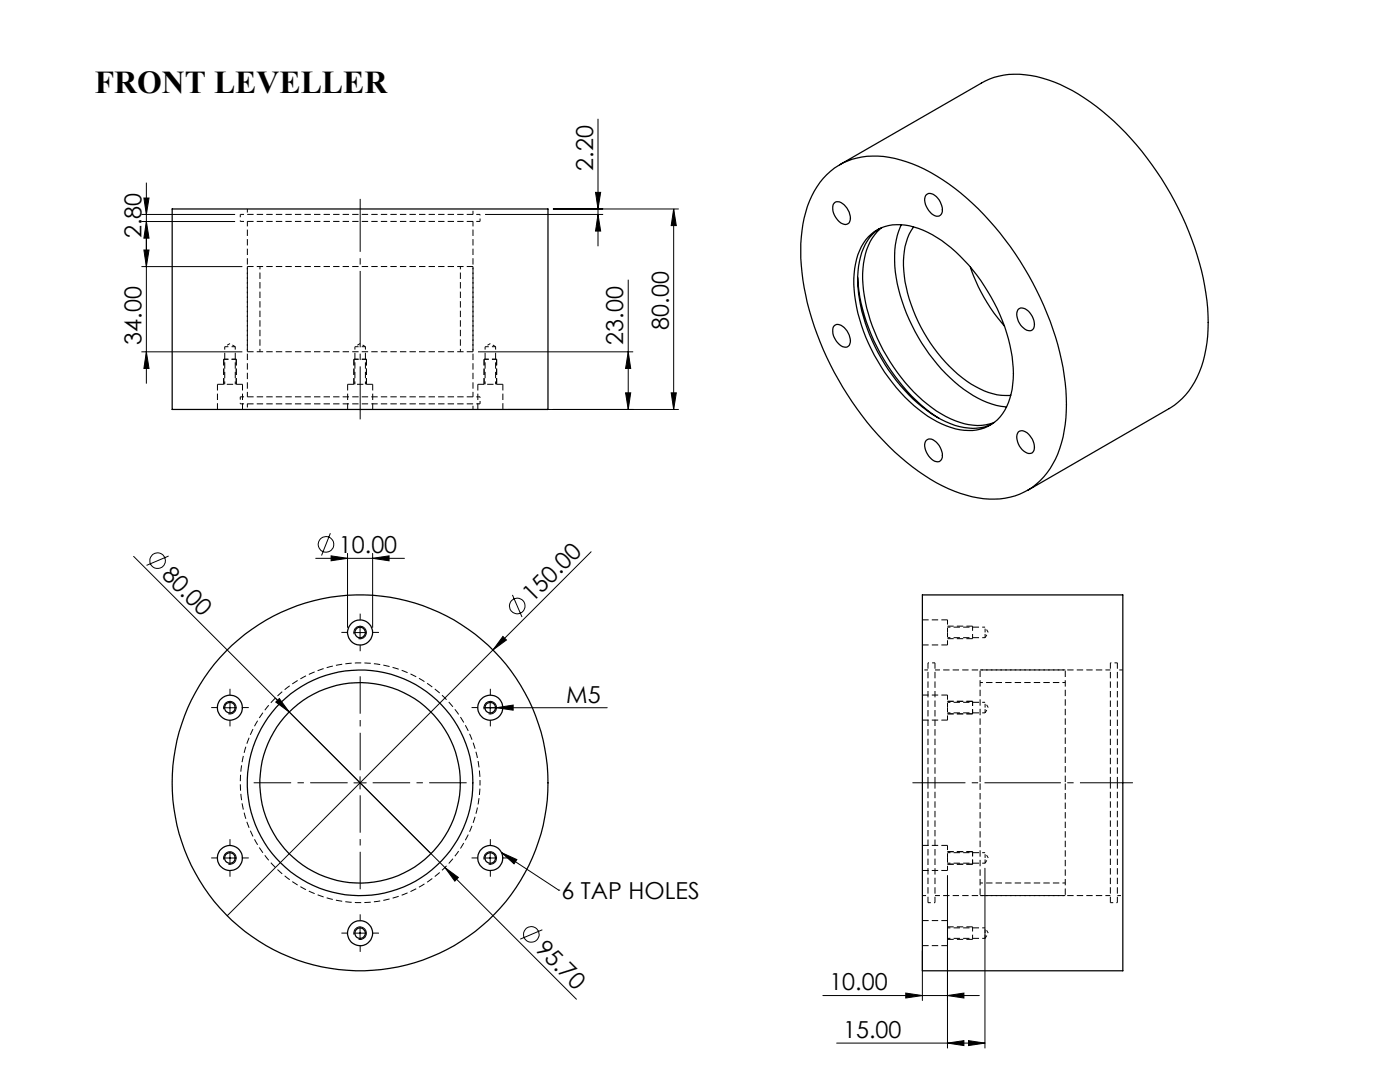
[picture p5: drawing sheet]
<svg xmlns="http://www.w3.org/2000/svg" width="279mm" height="216mm" viewBox="0 0 279 216" stroke-linecap="round" stroke-linejoin="round" font-family="sans-serif">
<defs><g id="words">
<text font-size="6.3" x="18.9" y="18.6">FRONT LEVELLER</text>
<g font-size="4.7">
<text x="118.4" y="34" transform="rotate(-90 118.4 34)">2.20</text>
<text x="28.2" y="47.6" transform="rotate(-90 28.2 47.6)">2.80</text>
<text x="133.5" y="65.8" transform="rotate(-90 133.5 65.8)">80.00</text>
<text x="28.2" y="68.7" transform="rotate(-90 28.2 68.7)">34.00</text>
<text x="124.4" y="68.7" transform="rotate(-90 124.4 68.7)">23.00</text>
<text x="67.6" y="110.3">10.00</text>
<text x="32.1" y="114.9" transform="rotate(45 32.1 114.9)">80.00</text>
<text x="106.3" y="120.3" transform="rotate(-45 106.3 120.3)">150.00</text>
<text x="113" y="140.2">M5</text>
<text x="112.1" y="179.4">6 TAP HOLES</text>
<text x="106.7" y="189.5" transform="rotate(45 106.7 189.5)">95.70</text>
<text x="165.5" y="197.6">10.00</text>
<text x="168.3" y="207.1">15.00</text>
</g>
</g></defs>
<g fill="none" stroke="#000" stroke-width=".2" stroke-dasharray="1.3 .6" stroke-dashoffset=".7" stroke-linecap="butt">
<path d="M48 42.8v1.4M49.4 53.2v17M51.9 53.2v17M95.8 44.2v-1.4M44.8 69.2v7.5M46.9 76.7v-7.5M48 79.2v1.4M70.8 69.2v7.5M72.9 76.7v-7.5M91.9 70.2v-17M94.4 70.2v-17M96.8 69.2v7.5"/>
<path d="M98.9 76.7v-7.5M95.8 80.6v-1.4M186.6 132.3h-1.4M189.1 127.2h7.5M196.6 125.1h-7.5M212.6 133.7h-17M212.6 136.2h-17M223 132.3h-1.4M95.8 156.2a23.9 23.9 0 0 0-35.5-21 23.9 23.9 0 0 0-1.2 41.2 23.9 23.9 0 0 0 36.7-18.8v-1.4M189.1 142.2h7.5M196.6 140.1h-7.5M189.1 172.2h7.5"/>
<path d="M195.6 178.7h17M195.6 176.2h17M196.6 170.1h-7.5M185.2 180.1h1.4M189.1 187.2h7.5M196.6 185.1h-7.5M221.6 180.1h1.4"/>
</g>
<g fill="none" stroke="#000" stroke-width=".25">
<path d="M165 34.9a14.3 14.3 0 0 1 13.6-3.3 36.4 36.4 0 0 1 16.6 10 61.8 61.8 0 0 1 17.2 33.3 29.5 29.5 0 0 1-1.8 16.7 13.7 13.7 0 0 1-15.4 7.7 31.9 31.9 0 0 1-15.5-8.1 61.6 61.6 0 0 1-19.5-35.4 29.9 29.9 0 0 1 1.8-16.7l.5-.9a14 14 0 0 1 2.5-3.3zM167.6 32.9l28.3-16.3a15.1 15.1 0 0 1 12.1-1 36.6 36.6 0 0 1 15.5 9.7 61.3 61.3 0 0 1 17.4 34.7 27.3 27.3 0 0 1-2.5 16.2 13.8 13.8 0 0 1-5.1 5.3l-28.2 16.4M184.9 38.8a1.66 1.66 0 0 1 2.2 .7 3.1 3.1 0 0 1 .7 3.3 1.39 1.39 0 0 1-2.2-.5 2.88 2.88 0 0 1-.7-3.5zM34.4 41.7h75v40h-75zM166.5 40.5l.2-.2a2.14 2.14 0 0 1 2.4 1.3 2.51 2.51 0 0 1 .2 3 1.85 1.85 0 0 1-2.3-1 2.73 2.73 0 0 1-.5-3.1zM171.2 55.4a37.7 37.7 0 0 0 16.2 28.1M173.3 47.2a8.7 8.7 0 0 1 9.1-1.9 26 26 0 0 1 12.5 9.6 33.6 33.6 0 0 1 7.3 20.7 11.6 11.6 0 0 1-3.8 8.7 9.4 9.4 0 0 1-9.5 .7 28.7 28.7 0 0 1-13.1-11.9 32.2 32.2 0 0 1-5.3-18.5 11.9 11.9 0 0 1 2.8-7.4zM175.4 45.6a10.1 10.1 0 0 0-4.1 7.5 30 30 0 0 0 4.6 18.5 29.5 29.5 0 0 0 13.8 12.9 10 10 0 0 0 8.2 .1M176 45.4a10.3 10.3 0 0 0-3.7 7.2 30 30 0 0 0 4.6 18.4 30.6 30.6 0 0 0 12.8 12.6 10.9 10.9 0 0 0 8.7 .7M179.9 44.8a18.9 18.9 0 0 0-.5 13 36.2 36.2 0 0 0 13.9 20.5 15.9 15.9 0 0 0 7.6 2.9M182.3 45.3a13.4 13.4 0 0 0-1.8 9.8 31.9 31.9 0 0 0 13.3 21.5 12.8 12.8 0 0 0 7.9 2.3M193.7 53.3a34.3 34.3 0 0 0 6.7 11.7"/>
<path d="M166.5 65a1.66 1.66 0 0 1 2.3 .7 2.62 2.62 0 0 1 .5 3.4 1.78 1.78 0 0 1-2.3-.9 2.79 2.79 0 0 1-.5-3.2zM203.2 61.7a1.82 1.82 0 0 1 2.6 1.1 2.6 2.6 0 0 1 .2 3l-.2 .2a2.96 2.96 0 0 1-2.8-2.7l-.1-.8zM184.9 87.8l.2-.1a2.05 2.05 0 0 1 2.3 1.2 2.51 2.51 0 0 1 .2 3.1 1.78 1.78 0 0 1-2.3-1 2.79 2.79 0 0 1-.4-3.2zM203.2 86.2a1.67 1.67 0 0 1 2.3 .7 2.74 2.74 0 0 1 .5 3.4 1.91 1.91 0 0 1-2.3-.9 2.96 2.96 0 0 1-.5-3.2zM184.1 118.7h40v75h-40z"/>
<circle cx="71.9" cy="126.2" r="2.51"/>
<circle cx="71.9" cy="126.2" r="1.06"/>
<circle cx="45.9" cy="141.2" r="1.04"/>
<circle cx="45.9" cy="141.2" r="2.49"/>
<circle cx="71.9" cy="156.2" r="22.5"/>
<circle cx="71.9" cy="156.2" r="37.5"/>
<circle cx="71.9" cy="156.2" r="20"/>
<circle cx="97.8" cy="141.2" r="2.49"/>
<circle cx="97.8" cy="141.2" r="1.04"/>
<circle cx="45.9" cy="171.2" r="1.04"/>
<circle cx="45.9" cy="171.2" r="2.49"/>
<circle cx="97.8" cy="171.2" r="2.49"/>
<circle cx="97.8" cy="171.2" r="1.04"/>
<circle cx="71.9" cy="186.2" r="1.06"/>
<circle cx="71.9" cy="186.2" r="2.5"/>
</g>
<g fill="none" stroke="#000" stroke-width=".2" stroke-dasharray="1.3 .6" stroke-dashoffset=".3" stroke-linecap="butt">
<path d="M49.4 44.2v35M47.1 71.7h-2.5M73.1 71.7h-2.5M94.4 79.2v-35M99.1 71.7h-2.5M189.1 126.2v-2.5M189.1 128.7v-2.5M194.1 127.4v-2.5M221.6 133.7h-35M189.1 141.2v-2.5M189.1 143.7v-2.5M194.1 142.4v-2.5"/>
<path d="M186.6 178.7h35M189.1 171.2v-2.5M189.1 173.7v-2.5M194.1 172.4v-2.5M189.1 186.2v-2.5M189.1 188.7v-2.5M194.1 187.4v-2.5"/>
</g>
<g fill="none" stroke="#000" stroke-width=".2" stroke-dasharray="1.3 .6" stroke-dashoffset=".5" stroke-linecap="butt">
<path d="M49.4 41.7v1.1M94.4 42.8v-1.1M95.8 44.2h-47.8M95.8 42.8h-47.8M46.9 69.2h-2.1M72.9 69.2h-2.1M95.8 79.2h-47.8M98.9 69.2h-2.1M49.4 80.6v1.1M94.4 81.7v-1.1M95.8 80.6h-47.8M185.2 133.7h-1.1"/>
<path d="M196.6 126.2v-1.1M196.6 127.2v-1M224.1 133.7h-1.1M196.6 141.2v-1.1M196.6 142.2v-1M184.1 178.7h1.1M196.6 171.2v-1.1M196.6 172.2v-1M223 178.7h1.1M196.6 186.2v-1.1M196.6 187.2v-1"/>
</g>
<path d="M185.2 156.2v-23.9M186.6 156.2v-23.9M221.6 156.2v-23.9M223 156.2v-23.9M185.2 180.1v-23.9M186.6 180.1v-23.9M221.6 180.1v-23.9M223 180.1v-23.9" fill="none" stroke="#000" stroke-width=".2" stroke-dasharray="1.3 .6" stroke-dashoffset=".1" stroke-linecap="butt"/>
<path d="M195.6 156.2v-22.5M212.6 156.2v-22.5M195.6 178.7v-22.5M212.6 178.7v-22.5" fill="none" stroke="#000" stroke-width=".2" stroke-dasharray="1.3 .6" stroke-dashoffset="-.1" stroke-linecap="butt"/>
<g fill="none" stroke="#000" stroke-width=".2" stroke-dasharray="1.3 .6" stroke-linecap="butt">
<path d="M94.4 53.2h-45M43.4 76.7v5M44.6 76.7v-5M47.1 76.7v-5M48.4 76.7h-5M69.4 76.7v5M70.6 76.7v-5M73.1 76.7v-5M74.4 76.7h-5M94.4 70.2h-45M95.4 76.7v5M96.6 76.7v-5"/>
<path d="M99.1 76.7v-5M100.4 76.7h-5M48.4 81.7v-5M74.4 81.7v-5M100.4 81.7v-5M184.1 128.7h5M189.1 138.7h-5M189.1 123.7h-5M189.1 139.9h5M189.1 124.9h5M189.1 127.4h5M184.1 143.7h5"/>
<path d="M189.1 142.4h5M184.1 173.7h5M189.1 168.7h-5M189.1 169.9h5M189.1 172.4h5M184.1 188.7h5M189.1 183.7h-5M189.1 184.9h5M189.1 187.4h5"/>
</g>
<g fill="none" stroke="#000" stroke-width=".2" stroke-dasharray="1.3 .6" stroke-dashoffset=".6" stroke-linecap="butt">
<path d="M45.9 68.6l-1.1 .6M46.9 69.2l-1-.6M71.9 68.6l-1.1 .6M72.9 69.2l-1-.6M97.9 68.6l-1.1 .6M98.9 69.2l-1-.6M196.6 127.2l.6-1M197.2 126.2l-.6-1.1M196.6 142.2l.6-1M197.2 141.2l-.6-1.1M196.6 172.2l.6-1M197.2 171.2l-.6-1.1"/>
<path d="M196.6 187.2l.6-1M197.2 186.2l-.6-1.1"/>
</g>
<g fill="none" stroke="#000" stroke-width=".2">
<path d="M28.7 39.5h1l-.5 3.3zM29.2 36.4v40.2M118.9 38.4h1l-.6 3.3zM119.3 23.7v25.4M28.2 42.8h18.7M28.2 44.2h18.7M28.2 53.2h20.2M28.7 49.9h1l-.5 3.3zM29.2 44.2l.5 3.3h-1zM96.8 42.8h23.6M110.3 41.7h25.2M119.3 42.8l.6 3.3h-1z"/>
<path d="M125.4 55.8v25.9M134.4 41.7l.6 3.3h-1.1zM134.4 41.7v40M28.2 70.2h20.2M29.2 70.2l.5 3.3h-1zM95.4 70.2h31M124.8 78.4h1.1l-.5 3.3zM125.4 70.2l.5 3.3h-1.1zM133.9 78.4h1.1l-.6 3.3zM101.4 81.7h34.1M26.7 111l31 31.1M33.7 110.9l-4.5 1.9"/>
<path d="M63 111.4h17.7M65.9 106.4l-1.7 4.4M66.1 110.9l3.3 .5-3.3 .5zM69.4 110.4v14.8M74.4 111.4l3.2-.5v1zM74.4 110.4v14.8M102.3 118.7l1.9 4.4M118 110.1l-72.7 72.6M45.9 139.9v2.6M54.9 139.3l33.9 33.8M70.6 126.2h2.5M70.7 126.5a1.25 1.25 0 0 1 1.1-1.5 1.25 1.25 0 0 1 1.3 1.3 1.25 1.25 0 0 1-1.6 1.1"/>
<path d="M71.9 125v2.5M97.8 139.9v2.6M100.4 127l.7 .7-2.7 2zM44.6 141.2h2.5M44.7 141.5a1.26 1.26 0 0 1 1.1-1.5 1.26 1.26 0 0 1 1.3 1.3 1.26 1.26 0 0 1-1.6 1.1M55 140.1l.7-.7 2 2.7zM70.6 156.2h2.5M71.9 155v2.4M96.6 141.2h24.6M96.6 141.5a1.26 1.26 0 0 1 1.1-1.5 1.26 1.26 0 0 1 1.4 1.3 1.26 1.26 0 0 1-1.6 1.1M99.1 141.2l3.3-.5v1zM44.6 171.2h2.5"/>
<path d="M44.7 171.5a1.24 1.24 0 0 1 1.1-1.5 1.24 1.24 0 0 1 1.3 1.3 1.24 1.24 0 0 1-1.6 1.1M45.9 170v2.5M88.8 173.1l2.7 2-.7 .7zM88.8 173.1l26.2 26.3M96.6 171.2h2.5M96.6 171.5a1.24 1.24 0 0 1 1.1-1.5 1.24 1.24 0 0 1 1.4 1.3 1.24 1.24 0 0 1-1.6 1.1M97.8 170v2.5M100.1 170.1l3.1 1.4-.6 .9zM100.1 170.1l11.4 7.5M111.5 177.6h.1M189.1 174.7v34.4M196.6 173.2v35.9"/>
<path d="M70.6 186.2h2.5M70.7 186.5a1.24 1.24 0 0 1 1.1-1.5 1.24 1.24 0 0 1 1.3 1.4 1.24 1.24 0 0 1-1.6 1M71.9 185v2.5M108.2 185.5l-4.4 1.9M164.2 198.6h31.2M180.8 198.2l3.3 .4-3.3 .5zM184.1 189.7v9.9M189.1 198.6l3.3-.4v.9zM167 208.1h29.6M189.1 208.1l3.3-.5v1zM193.3 207.6l3.3 .5-3.3 .5z"/>
<circle cx="31.4" cy="111.9" r="1.56"/>
<circle cx="65" cy="108.6" r="1.56"/>
<circle cx="103.2" cy="120.9" r="1.56"/>
<circle cx="106" cy="186.5" r="1.57"/>
</g>
<path d="M71.9 39.7v44M226.1 156.2h-44" fill="none" stroke="#000" stroke-width=".2" stroke-dasharray="15.2 1.3 1.3 1.3" stroke-dashoffset="4.7" stroke-linecap="butt"/>
<path d="M69.4 156.2h-18.8M71.9 153.7v-18.8M71.9 158.7v18.7M74.4 156.2h18.7" fill="none" stroke="#000" stroke-width=".2" stroke-dasharray="15.2 1.3 1.3 1.3" stroke-dashoffset="7.8" stroke-linecap="butt"/>
<g fill="none" stroke="#000" stroke-width=".2" stroke-dasharray="15.2 1.3 1.3 1.3" stroke-linecap="butt">
<path d="M45.9 138.7v-1.3M69.4 126.2h-1.3M71.9 123.7v-1.3M71.9 128.7v1.2M74.4 126.2h1.2M97.9 138.7v-1.3M43.4 141.2h-1.3M45.9 143.7v1.2M48.4 141.2h1.2M95.4 141.2h-1.3M97.9 143.7v1.2M100.4 141.2h1.2"/>
<path d="M43.4 171.2h-1.3M45.9 168.7v-1.3M45.9 173.7v1.2M48.4 171.2h1.2M95.4 171.2h-1.3M97.9 168.7v-1.3M97.9 173.7v1.2M100.4 171.2h1.2M69.4 186.2h-1.3M71.9 183.7v-1.3M71.9 188.7v1.2M74.4 186.2h1.2"/>
</g>
<g fill="#000">
<path d="M100.4 127l.7 .7-2.7 2zM55 140.1l.7-.7 2 2.7zM99.1 141.2l3.3-.5v1zM88.8 173.1l2.7 2-.7 .7z"/>
<path d="M28.7 39.5h1l-.5 3.3zM29.2 44.2l.5 3.3h-1zM28.7 49.9h1l-.5 3.3zM29.2 70.2l.5 3.3h-1zM125.4 70.2l.5 3.3h-1.1zM124.8 78.4h1.1l-.5 3.3zM118.9 38.4h1l-.6 3.3zM119.3 42.8l.6 3.3h-1zM134.4 41.7l.6 3.3h-1.1zM133.9 78.4h1.1l-.6 3.3z"/>
<path d="M66.1 110.9l3.3 .5-3.3 .5zM74.4 111.4l3.2-.5v1z"/>
<path d="M100.1 170.1l3.1 1.4-.6 .9zM180.8 198.2l3.3 .4-3.3 .5zM189.1 198.6l3.3-.4v.9zM189.1 208.1l3.3-.5v1zM193.3 207.6l3.3 .5-3.3 .5z"/>
</g>
<use href="#words"/>
</svg>
